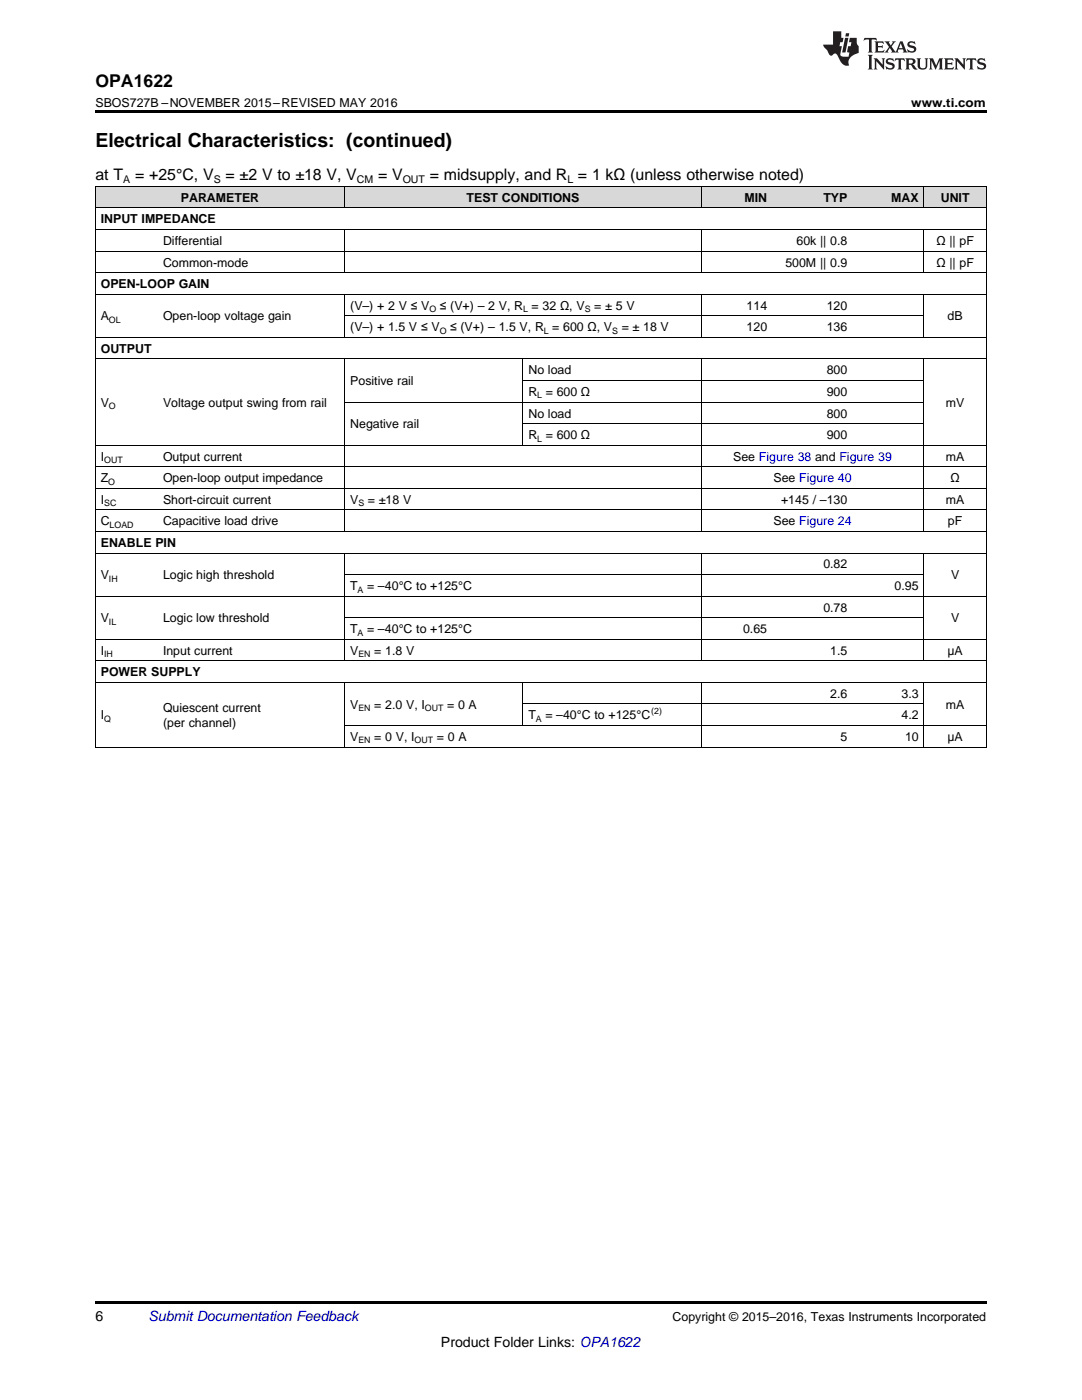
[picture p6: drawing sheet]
<svg xmlns="http://www.w3.org/2000/svg" width="216mm" height="279mm" viewBox="0 0 216 279" stroke-linecap="round" stroke-linejoin="round" font-family="sans-serif">
<defs><g id="words">
<text font-size="3.9" x="19" y="29.3">Electrical Characteristics: (continued)</text>
<text font-size="3.5" x="19" y="17.3">OPA1622</text>
<g font-size="3.2">
<text x="19" y="36">at T</text>
<text x="27" y="36">= +25°C, V</text>
<text x="45" y="36">= ±2 V to ±18 V, V</text>
<text x="75.5" y="36">= V</text>
<text x="85.8" y="36">= midsupply, and R = 1 kΩ (unless otherwise noted)</text>
</g>
<g font-size="2.8">
<text x="19" y="263.6">6</text>
<text x="88" y="268.9">Product Folder Links: OPA1622</text>
</g>
<text font-size="2.8" fill="#0000c8" x="29.6" y="263.6">Submit Documentation Feedback</text>
<g font-size="2.5">
<text x="19" y="21.4">SBOS727B –NOVEMBER 2015–REVISED MAY 2016</text>
<text x="181.8" y="21.4">www.ti.com</text>
<text x="36.1" y="40.3">PARAMETER</text>
<text x="93.1" y="40.3">TEST CONDITIONS</text>
<text x="148.6" y="40.3">MIN</text>
<text x="164.3" y="40.3">TYP</text>
<text x="177.8" y="40.3">MAX</text>
<text x="187.7" y="40.3">UNIT</text>
<text x="20.1" y="44.6">INPUT IMPEDANCE</text>
<text x="32.5" y="48.9">Differential</text>
<text x="32.5" y="53.2">Common-mode</text>
<text x="156.7" y="53.2">500M || 0.9</text>
<text x="158.9" y="48.9">60k || 0.8</text>
<text x="186.9" y="48.9">Ω || pF</text>
<text x="186.9" y="53.2">Ω || pF</text>
<text x="20.1" y="57.5">OPEN-LOOP GAIN</text>
<text x="20.1" y="64">A</text>
<text x="32.5" y="64">Open-loop voltage gain</text>
<text x="69.9" y="61.8">(V–) + 2 V ≤ V</text>
<text x="87.8" y="61.8">≤ (V+) – 2 V, R = 32 Ω, V</text>
<text x="118.6" y="61.8">= ± 5 V</text>
<text x="149" y="61.8">114</text>
<text x="165" y="61.8">120</text>
<text x="189.1" y="64">dB</text>
<text x="20.1" y="70.4">OUTPUT</text>
<text x="69.9" y="66.1">(V–) + 1.5 V ≤ V</text>
<text x="89.8" y="66.1">≤ (V+) – 1.5 V, R = 600 Ω, V</text>
<text x="124.1" y="66.1">= ± 18 V</text>
<text x="149" y="66.1">120</text>
<text x="165" y="66.1">136</text>
<text x="69.9" y="76.9">Positive rail</text>
<text x="105.4" y="74.7">No load</text>
<text x="165" y="74.7">800</text>
<text x="20.1" y="81.2">V</text>
<text x="32.5" y="81.2">Voltage output swing from rail</text>
<text x="105.4" y="79">R = 600 Ω</text>
<text x="105.4" y="83.3">No load</text>
<text x="165" y="79">900</text>
<text x="165" y="83.3">800</text>
<text x="188.7" y="81.2">mV</text>
<text x="69.9" y="85.5">Negative rail</text>
<text x="105.4" y="87.6">R = 600 Ω</text>
<text x="165" y="87.6">900</text>
<text x="20.1" y="91.9">I</text>
<text x="32.5" y="91.9">Output current</text>
<text x="146.3" y="91.9">See Figure 38 and Figure 39</text>
<text x="188.7" y="91.9">mA</text>
<text x="20.1" y="96.2">Z</text>
<text x="20.1" y="100.5">I</text>
<text x="32.5" y="96.2">Open-loop output impedance</text>
<text x="32.5" y="100.5">Short-circuit current</text>
<text x="69.9" y="100.5">V</text>
<text x="73.4" y="100.5">= ±18 V</text>
<text x="154.3" y="96.2">See Figure 40</text>
<text x="155.9" y="100.5">+145 / –130</text>
<text x="188.7" y="100.5">mA</text>
<text x="189.7" y="96.2">Ω</text>
<text x="20.1" y="104.8">C</text>
<text x="32.5" y="104.8">Capacitive load drive</text>
<text x="154.3" y="104.8">See Figure 24</text>
<text x="189.2" y="104.8">pF</text>
<text x="20.1" y="109.1">ENABLE PIN</text>
<text x="164.3" y="113.5">0.82</text>
<text x="20.1" y="115.6">V</text>
<text x="32.5" y="115.6">Logic high threshold</text>
<text x="69.9" y="117.8">T</text>
<text x="73.3" y="117.8">= –40°C to +125°C</text>
<text x="178.5" y="117.8">0.95</text>
<text x="189.8" y="115.6">V</text>
<text x="20.1" y="124.2">V</text>
<text x="32.5" y="124.2">Logic low threshold</text>
<text x="164.3" y="122.1">0.78</text>
<text x="189.8" y="124.2">V</text>
<text x="20.1" y="130.7">I</text>
<text x="32.5" y="130.7">Input current</text>
<text x="69.9" y="126.4">T</text>
<text x="69.9" y="130.7">V</text>
<text x="73.3" y="126.4">= –40°C to +125°C</text>
<text x="74.7" y="130.7">= 1.8 V</text>
<text x="148.3" y="126.4">0.65</text>
<text x="165.7" y="130.7">1.5</text>
<text x="189.1" y="130.7">μA</text>
<text x="20.1" y="135">POWER SUPPLY</text>
<text x="20.1" y="143.6">I</text>
<text x="32.5" y="142.2">Quiescent current</text>
<text x="69.9" y="141.4">V</text>
<text x="74.7" y="141.4">= 2.0 V, I</text>
<text x="89.2" y="141.4">= 0 A</text>
<text x="105.4" y="143.6">T</text>
<text x="108.8" y="143.6">= –40°C to +125°C</text>
<text x="165.7" y="139.3">2.6</text>
<text x="179.9" y="139.3">3.3</text>
<text x="179.9" y="143.6">4.2</text>
<text x="188.7" y="141.4">mA</text>
<text x="32.5" y="145">(per channel)</text>
<text x="69.9" y="147.9">V</text>
<text x="74.7" y="147.9">= 0 V, I</text>
<text x="87.2" y="147.9">= 0 A</text>
<text x="167.7" y="147.9">5</text>
<text x="180.6" y="147.9">10</text>
<text x="189.1" y="147.9">μA</text>
<text x="134.2" y="263.6">Copyright © 2015–2016, Texas Instruments Incorporated</text>
</g>
<g font-size="2.1">
<text x="24.6" y="36.6">A</text>
<text x="42.7" y="36.6">S</text>
<text x="71.2" y="36.6">CM</text>
<text x="80.4" y="36.6">OUT</text>
<text x="113.2" y="36.6">L</text>
</g>
<g font-size="1.8">
<text x="21.7" y="64.5">OL</text>
<text x="85.7" y="62.3">O</text>
<text x="104.4" y="62.3">L</text>
<text x="116.7" y="62.3">S</text>
<text x="87.7" y="66.6">O</text>
<text x="108.5" y="66.6">L</text>
<text x="122.2" y="66.6">S</text>
<text x="21.7" y="81.7">O</text>
<text x="107.2" y="79.5">L</text>
<text x="107.2" y="88.1">L</text>
<text x="20.8" y="92.4">OUT</text>
<text x="20.8" y="101">SC</text>
<text x="21.6" y="96.7">O</text>
<text x="71.5" y="101">S</text>
<text x="21.9" y="105.3">LOAD</text>
<text x="21.7" y="116.1">IH</text>
<text x="71.4" y="118.3">A</text>
<text x="21.7" y="124.7">IL</text>
<text x="20.8" y="131.2">IH</text>
<text x="71.4" y="126.9">A</text>
<text x="71.5" y="131.2">EN</text>
<text x="71.5" y="141.9">EN</text>
<text x="84.8" y="141.9">OUT</text>
<text x="130" y="142.6">(2)</text>
<text x="20.8" y="144.1">Q</text>
<text x="71.5" y="148.4">EN</text>
<text x="82.7" y="148.4">OUT</text>
<text x="106.9" y="144.1">A</text>
</g>
</g></defs>
<g fill="#d8d8d8">
<path d="M19 37.3h12.5v4.3h-12.5z"/>
<path d="M31.5 37.3h37.3v4.3h-37.3z"/>
<path d="M68.8 37.3h35.6v4.3h-35.6z"/>
<path d="M104.4 37.3h35.5v4.3h-35.5z"/>
<path d="M139.9 37.3h14.3v4.3h-14.3z"/>
<path d="M154.2 37.3h16v4.3h-16z"/>
<path d="M170.2 37.3h14.2v4.3h-14.2z"/>
<path d="M184.4 37.3h12.4v4.3h-12.4z"/>
</g>
<path d="M19 22h177.8v.5h-177.8zM19 259.7h177.8v.5h-177.8z" fill="#000"/>
<g fill="none" stroke="#000" stroke-width=".2">
<path d="M19 37.2h177.8v112M19.1 37.2v112M68.8 37.2v4.4M139.9 37.2v4.4M184.3 37.2v4.4M19 58.7h177.8M19 54.4h177.8M19 50.1h177.8M19 45.8h177.8M19 41.5h177.8M68.8 45.9v8.6M68.8 58.8v8.6"/>
<path d="M139.9 45.9v8.6M139.9 58.8v8.6M184.3 45.9v8.6M184.3 58.8v8.6M19 71.6h177.8M19 67.3h177.8M68.8 71.7v34.4M68.8 63h115.6M104.3 71.7v17.2M104.4 75.9h80M139.9 71.7v34.4M184.3 71.7v34.4"/>
<path d="M19 97.5h177.8M19 93.2h177.8M19 88.8h177.8M68.8 80.2h115.6M104.4 84.5h80M19 119h177.8M19 110.4h177.8M19 106.1h177.8M19 101.8h177.8M68.8 110.4v21.5M68.8 114.7h115.6M139.9 110.4v21.5"/>
<path d="M184.3 110.4v21.5M19 136.2h177.8M19 131.9h177.8M19 127.6h177.8M68.8 136.2v13M68.8 123.3h115.6M104.3 136.2v8.7M139.9 136.2v13M184.3 136.2v13M19 149.1h177.8M68.8 144.8h128M104.4 140.5h80"/>
</g>
<g fill="#231f20">
<path d="M172.5 7.6l-.1 .5 .4-.2h.6v.1v2.1l-.2 .4h.9l-.2-.4v-2.1l.1-.1h.5l.5 .2-.2-.5zM174.5 8.3l.2 .3v1.5l-.2 .4h1.8l.2-.6a1.04 1.04 0 0 1-1.3 .2v-.7h.6l.3 .2v-.6l-.3 .2h-.6v-.6l.8-.1 .4 .3-.2-.5zM176.5 8.3l.9 1.1-.9 1.1h.8l-.2-.2 .4-.7 .5 .7-.2 .2h1.5l-.2-.2 .2-.4h.9l.1 .4-.2 .2h1l-.3-.3-.7-1.9h-.5l-.9 2-.8-1 .9-1h-.8l.1 .3-.4 .5-.3-.6 .1-.2zM179.7 8.6l.4 1h-.7zM181.3 8.4a.63 .63 0 0 0-.2 .7 .63 .63 0 0 0 .6 .4l.6 .2 .1 .2a.75 .75 0 0 1-.7 .4 .75 .75 0 0 1-.6-.5l.1 .7 .1-.1a1.11 1.11 0 0 0 1.5-.6 1.13 1.13 0 0 0-1.2-.8l-.1-.4a1.04 1.04 0 0 1 1.2 .2l-.2-.5-.2 .1-.4-.2zM173.2 10.9l.2 .4v2.2l-.2 .4h1l-.3-.4v-2.2l.3-.4zM174.3 11.6l.3 .4v1.5l-.3 .4h.8l-.2-.4v-1.3l1.5 1.7v-1.9l.2-.4h-.7l.2 .4v.9l-1.1-1.3zM177 11.8a.62 .62 0 0 0-.2 .7 .62 .62 0 0 0 .6 .4l.6 .1 .1 .3a.76 .76 0 0 1-.7 .3 .76 .76 0 0 1-.7-.4l.2 .7 .1-.1a1.11 1.11 0 0 0 1.5-.6 1.13 1.13 0 0 0-1.2-.8l-.1-.4a1.04 1.04 0 0 1 1.2 .2l-.2-.6-.2 .1-.5-.1zM178.7 11.6l-.2 .6a.61 .61 0 0 1 .8-.3v1.6l-.2 .4h.9l-.2-.4v-1.6a.63 .63 0 0 1 .7 .3l-.1-.6zM180.6 11.6l.3 .4v1.5l-.3 .4h1l-.2-.2-.1-.8 .6 .2a.76 .76 0 0 0 1.2 .7l-1-1a.58 .58 0 0 0 .6-.5 .58 .58 0 0 0-.5-.6zM181.4 11.9h.1a.45 .45 0 0 1 .5 .1 .45 .45 0 0 1 .1 .5l-.8 .2zM182.9 11.6l.2 .2a2.17 2.17 0 0 0 .3 1.9 .99 .99 0 0 0 1.6-.6v-1.1l.2-.4h-.7l.2 .2a1.92 1.92 0 0 1-.2 1.8 .6 .6 0 0 1-.9-.5v-1.1l.2-.4zM185.4 11.6l.2 .4v1.5l-.2 .4h.7l-.2-.4v-1.4l.8 1.8 .8-1.8v1.4l-.2 .4h.9l-.2-.4v-1.5l.2-.4h-.8l-.6 1.5-.6-1.5zM188.4 11.6l.2 .4v1.5l-.2 .4h1.8l.1-.6a1.04 1.04 0 0 1-1.2 .1v-.6h.5l.4 .2v-.6l-.4 .2h-.5v-.7h.8l.3 .3-.1-.6zM190.5 11.6l.2 .4v1.5l-.2 .4h.7l-.2-.4v-1.3l1.5 1.7v-1.9l.2-.4h-.7l.2 .4v.9l-1.1-1.3zM192.9 11.6l-.1 .6a.61 .61 0 0 1 .7-.3l.1 1.6-.3 .4h1l-.3-.4 .1-1.6a.63 .63 0 0 1 .7 .3l-.1-.6zM195.2 11.8a.62 .62 0 0 0-.2 .7 .62 .62 0 0 0 .6 .4l.6 .1 .1 .3a.76 .76 0 0 1-.7 .3 .76 .76 0 0 1-.6-.4l.1 .7 .1-.1a1.11 1.11 0 0 0 1.6-.6 1.13 1.13 0 0 0-1.3-.8l-.1-.4a1.04 1.04 0 0 1 1.2 .2l-.1-.6-.2 .1-.5-.1z"/>
<path d="M166.2 6.3v2.6h-1.9v.4l.8 .9a.91 .91 0 0 0 1 .8 .56 .56 0 0 1 .5-.3 .56 .56 0 0 1 .5 .3l.4 .8a1.53 1.53 0 0 0 1.9 1.2 1.54 1.54 0 0 1 1-2.1l.9-.3v-1.4a1.52 1.52 0 0 1-.4-1.6h-1.3l-.2 .8h.5l-.2 .8h-.5l-.1 1v.2l.4 .1-.2 .8a1.93 1.93 0 0 1-1.6-.3l.3-1.8h-.5l.2-.8h.4l.2-.8h-.4v-1.3zM168.6 7.6l-.6 2.9h.7l.6-2.9zM168.8 6.6l-.1 .7h.6l.2-.7z"/>
</g>
<use href="#words"/>
</svg>
